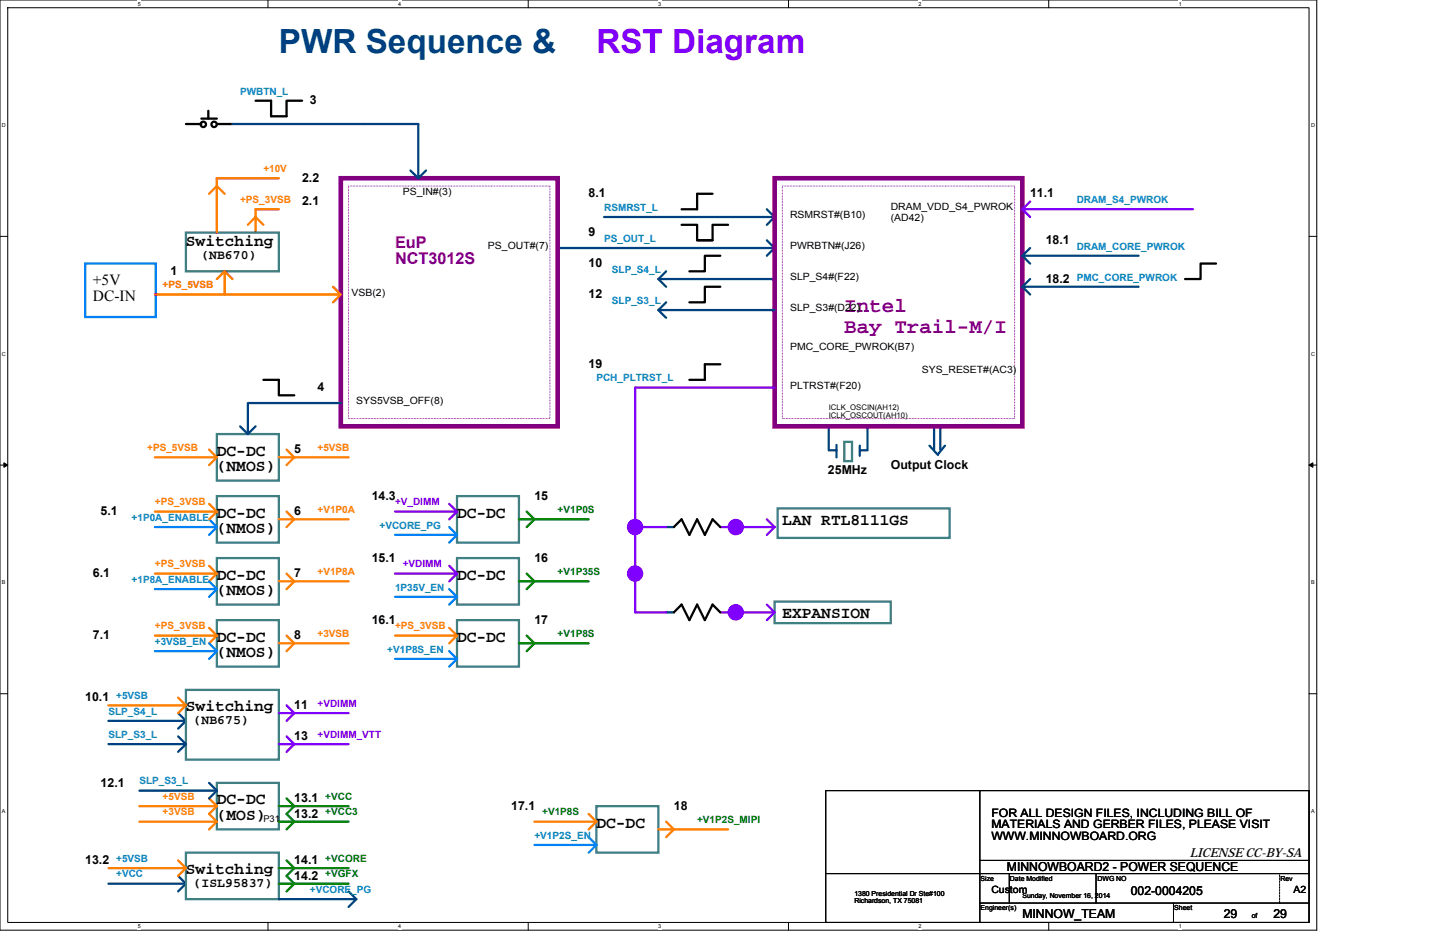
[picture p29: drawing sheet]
<svg xmlns="http://www.w3.org/2000/svg" width="432mm" height="279mm" viewBox="0 0 432 279" stroke-linecap="round" stroke-linejoin="round" font-family="sans-serif">
<defs><g id="words">
<text font-size="9.9" fill="#004080" x="83.2" y="15.9">PWR Sequence &amp;</text>
<text font-size="9.9" fill="#8000ff" x="178" y="15.9">RST Diagram</text>
<g font-size="6.2" fill="#800080">
<text x="251.9" y="93">Intel</text>
<text x="251.9" y="99.2">Bay Trail-M/I</text>
</g>
<g font-size="4.8">
<text x="55.5" y="73.4">Switching</text>
<text x="64.7" y="135.8">DC-DC</text>
<text x="64.7" y="140.5">(NMOS)</text>
<text x="64.7" y="154.3">DC-DC</text>
<text x="136.4" y="154.3">DC-DC</text>
<text x="64.7" y="158.9">(NMOS)</text>
<text x="233.4" y="156.6">LAN RTL8111GS</text>
<text x="64.7" y="172.8">DC-DC</text>
<text x="136.4" y="172.8">DC-DC</text>
<text x="64.7" y="177.4">(NMOS)</text>
<text x="233.4" y="184.4">EXPANSION</text>
<text x="64.7" y="191.3">DC-DC</text>
<text x="136.4" y="191.3">DC-DC</text>
<text x="64.7" y="195.9">(NMOS)</text>
<text x="55.5" y="212.1">Switching</text>
<text x="64.7" y="239.8">DC-DC</text>
<text x="64.7" y="244.5">(MOS)</text>
<text x="178" y="246.8">DC-DC</text>
<text x="55.5" y="260.6">Switching</text>
</g>
<g font-size="4.8" fill="#800080">
<text x="117.9" y="73.8">EuP</text>
<text x="117.9" y="78.8">NCT3012S</text>
</g>
<g font-size="4.6">
<text x="27.7" y="85">+5V</text>
<text x="27.7" y="89.9">DC-IN</text>
</g>
<g font-size="3.9">
<text x="60.1" y="77.2">(NB670)</text>
<text x="57.8" y="215.9">(NB675)</text>
<text x="57.8" y="264.4">(ISL95837)</text>
</g>
<g font-size="3.7">
<text x="92.5" y="31.1">3</text>
<text x="90.1" y="54.3">2.2</text>
<text x="175.7" y="58.9">8.1</text>
<text x="307.4" y="58.9">11.1</text>
<text x="90.1" y="61.2">2.1</text>
<text x="175.7" y="70.4">9</text>
<text x="312" y="72.7">18.1</text>
<text x="50.8" y="82">1</text>
<text x="175.7" y="79.7">10</text>
<text x="175.7" y="88.9">12</text>
<text x="312" y="84.3">18.2</text>
<text x="175.7" y="109.7">19</text>
<text x="94.8" y="116.7">4</text>
<text x="87.8" y="135.1">5</text>
<text x="247.1" y="141.4">25MHz</text>
<text x="265.8" y="139.8">Output Clock</text>
<text x="110.9" y="149">14.3</text>
<text x="159.5" y="149">15</text>
<text x="30" y="153.6">5.1</text>
<text x="87.8" y="153.6">6</text>
<text x="110.9" y="167.5">15.1</text>
<text x="159.5" y="167.5">16</text>
<text x="27.7" y="172.1">6.1</text>
<text x="87.8" y="172.1">7</text>
<text x="27.7" y="190.6">7.1</text>
<text x="87.8" y="190.6">8</text>
<text x="110.9" y="186">16.1</text>
<text x="159.5" y="186">17</text>
<text x="25.4" y="209.1">10.1</text>
<text x="87.8" y="211.4">11</text>
<text x="87.8" y="220.7">13</text>
<text x="30" y="234.5">12.1</text>
<text x="87.8" y="239.2">13.1</text>
<text x="87.8" y="243.8">13.2</text>
<text x="152.5" y="241.5">17.1</text>
<text x="201.1" y="241.5">18</text>
<text x="25.4" y="257.7">13.2</text>
<text x="87.8" y="257.7">14.1</text>
<text x="355" y="255.6">LICENSE CC-BY-SA</text>
<text x="87.8" y="262.3">14.2</text>
<text x="300.5" y="259.9">MINNOWBOARD2 - POWER SEQUENCE</text>
<text x="337.5" y="266.8">002-0004205</text>
<text x="305.1" y="273.7">MINNOW_TEAM</text>
<text x="365.2" y="273.7">29</text>
<text x="380" y="273.7">29</text>
</g>
<g font-size="3.5">
<text x="295.8" y="243.5">FOR ALL DESIGN FILES, INCLUDING BILL OF</text>
<text x="295.8" y="247">MATERIALS AND GERBER FILES, PLEASE VISIT</text>
<text x="295.8" y="250.6">WWW.MINNOWBOARD.ORG</text>
</g>
<g font-size="3" fill="#0080c0">
<text x="71.6" y="28.2">PWBTN_L</text>
<text x="180.3" y="62.9">RSMRST_L</text>
<text x="321.3" y="60.6">DRAM_S4_PWROK</text>
<text x="180.3" y="72.1">PS_OUT_L</text>
<text x="321.3" y="74.4">DRAM_CORE_PWROK</text>
<text x="182.6" y="81.4">SLP_S4_L</text>
<text x="321.3" y="83.7">PMC_CORE_PWROK</text>
<text x="182.6" y="90.6">SLP_S3_L</text>
<text x="178" y="113.7">PCH_PLTRST_L</text>
<text x="39.3" y="155.3">+1P0A_ENABLE</text>
<text x="113.3" y="157.6">+VCORE_PG</text>
<text x="39.3" y="173.8">+1P8A_ENABLE</text>
<text x="117.9" y="176.1">1P35V_EN</text>
<text x="46.2" y="192.3">+3VSB_EN</text>
<text x="115.6" y="194.6">+V1P8S_EN</text>
<text x="34.7" y="208.5">+5VSB</text>
<text x="32.4" y="213.1">SLP_S4_L</text>
<text x="32.4" y="220">SLP_S3_L</text>
<text x="41.6" y="233.9">SLP_S3_L</text>
<text x="159.5" y="250.1">+V1P2S_EN</text>
<text x="34.7" y="257">+5VSB</text>
<text x="34.7" y="261.6">+VCC</text>
<text x="92.5" y="266.3">+VCORE_PG</text>
</g>
<g font-size="3" fill="#ff8000">
<text x="78.6" y="51.3">+10V</text>
<text x="71.6" y="60.6">+PS_3VSB</text>
<text x="43.9" y="134.5">+PS_5VSB</text>
<text x="94.8" y="134.5">+5VSB</text>
<text x="46.2" y="150.7">+PS_3VSB</text>
<text x="94.8" y="153">+V1P0A</text>
<text x="46.2" y="169.2">+PS_3VSB</text>
<text x="94.8" y="171.5">+V1P8A</text>
<text x="46.2" y="187.7">+PS_3VSB</text>
<text x="94.8" y="190">+3VSB</text>
<text x="117.9" y="187.7">+PS_3VSB</text>
<text x="48.5" y="238.5">+5VSB</text>
<text x="48.5" y="243.2">+3VSB</text>
</g>
<g font-size="3">
<text x="120.2" y="58.1">PS_IN#(3)</text>
<text x="235.8" y="65.1">RSMRST#(B10)</text>
<text x="265.8" y="62.8">DRAM_VDD_S4_PWROK</text>
<text x="265.8" y="65.8">(AD42)</text>
<text x="145.6" y="74.3">PS_OUT#(7)</text>
<text x="235.8" y="74.3">PWRBTN#(J26)</text>
<text x="235.8" y="83.6">SLP_S4#(F22)</text>
<text x="104.9" y="88.2">VSB(2)</text>
<text x="235.8" y="92.8">SLP_S3#(D22)</text>
<text x="235.8" y="104.4">PMC_CORE_PWROK(B7)</text>
<text x="275.1" y="111.3">SYS_RESET#(AC3)</text>
<text x="235.8" y="115.9">PLTRST#(F20)</text>
<text x="106.3" y="120.5">SYS5VSB_OFF(8)</text>
<text x="295.8" y="266.2">Custom</text>
<text x="386" y="266.2">A2</text>
</g>
<text font-size="3" fill="#f00" x="48.5" y="86">+PS_5VSB</text>
<g font-size="3" fill="#8000ff">
<text x="117.9" y="150.7">+V_DIMM</text>
<text x="120.2" y="169.2">+VDIMM</text>
<text x="94.8" y="210.8">+VDIMM</text>
<text x="94.8" y="220">+VDIMM_VTT</text>
</g>
<g font-size="3" fill="#008000">
<text x="166.4" y="153">+V1P0S</text>
<text x="166.4" y="171.5">+V1P35S</text>
<text x="166.4" y="190">+V1P8S</text>
<text x="97.1" y="238.5">+VCC</text>
<text x="97.1" y="243.2">+VCC3</text>
<text x="161.8" y="243.2">+V1P8S</text>
<text x="208" y="245.5">+V1P2S_MIPI</text>
<text x="97.1" y="257">+VCORE</text>
<text x="97.1" y="261.6">+VGFX</text>
</g>
<text font-size="2.8" x="78.6" y="245.2">P31</text>
<g font-size="2.3">
<text x="247.3" y="122.3">ICLK_OSCIN(AH12)</text>
<text x="247.3" y="124.6">ICLK_OSCOUT(AH10)</text>
</g>
<g font-size="2.1">
<text x="292.6" y="262.6">Size</text>
<text x="301.4" y="262.6">Date Modified</text>
<text x="327.5" y="262.8">DWG NO</text>
<text x="382.1" y="262.6">Rev</text>
<text x="255" y="267.2">1380 Presidential Dr Ste#100</text>
<text x="255" y="269.3">Richardson, TX 75081</text>
<text x="305.1" y="267.7">Sunday, November 16, 2014</text>
<text x="292.6" y="271.4">Engineer(s)</text>
<text x="350.4" y="271.4">Sheet</text>
<text x="373.5" y="273.7">of</text>
</g>
<g font-size="1.6">
<text x="41.1" y="1.7">5</text>
<text x="118.8" y="1.7">4</text>
<text x="196.4" y="1.7">3</text>
<text x="274.1" y="1.7">2</text>
<text x="351.8" y="1.7">1</text>
<text x=".6" y="37.9">D</text>
<text x="391.2" y="37.9">D</text>
<text x=".6" y="106">C</text>
<text x="391.2" y="106">C</text>
<text x=".6" y="174.2">B</text>
<text x="391.2" y="174.2">B</text>
<text x=".6" y="242.4">A</text>
<text x="391.2" y="242.4">A</text>
<text x="41.1" y="276.8">5</text>
<text x="118.8" y="276.8">4</text>
<text x="196.4" y="276.8">3</text>
<text x="274.1" y="276.8">2</text>
<text x="351.8" y="276.8">1</text>
</g>
</g></defs>
<path d="M0 0h392.9v277.4h-392.9zM2.3 2.3h388.3v272.8h-388.3z" fill="none" stroke="#000" stroke-width=".3"/>
<g fill="#fff">
<path d="M41.1 .3h.9v1.8h-.9z"/>
<path d="M41.1 275.3h.9v1.9h-.9z"/>
</g>
<path d="M80 0v2.3M80 275.1v2.3" fill="none" stroke="#000" stroke-width=".3"/>
<g fill="#fff">
<path d="M118.8 .3h.9v1.8h-.9z"/>
<path d="M118.8 275.3h.9v1.9h-.9z"/>
</g>
<path d="M157.6 0v2.3M157.6 275.1v2.3" fill="none" stroke="#000" stroke-width=".3"/>
<g fill="#fff">
<path d="M196.4 .3h1v1.8h-1z"/>
<path d="M196.4 275.3h1v1.9h-1z"/>
</g>
<path d="M235.3 0v2.3M235.3 275.1v2.3" fill="none" stroke="#000" stroke-width=".3"/>
<g fill="#fff">
<path d="M274.1 .3h.9v1.8h-.9z"/>
<path d="M274.1 275.3h.9v1.9h-.9z"/>
</g>
<path d="M312.9 0v2.3M312.9 275.1v2.3" fill="none" stroke="#000" stroke-width=".3"/>
<g fill="#fff">
<path d="M351.8 .3h.9v1.8h-.9z"/>
<path d="M351.8 275.3h.9v1.9h-.9z"/>
<path d="M.6 36.4h1.2v1.8h-1.2z"/>
<path d="M391.2 36.4h1.2v1.8h-1.2z"/>
<path d="M.6 104.6h1.2v1.8h-1.2z"/>
<path d="M391.2 104.6h1.2v1.8h-1.2z"/>
</g>
<path d="M0 70.5h2.3M390.6 70.5h2.3" fill="none" stroke="#000" stroke-width=".3"/>
<g fill="#fff">
<path d="M.6 172.8h1.1v1.8h-1.1z"/>
<path d="M391.2 172.8h1.1v1.8h-1.1z"/>
</g>
<path d="M0 138.7h2.3M390.6 138.7h2.3" fill="none" stroke="#000" stroke-width=".3"/>
<path d="M1.2 138l1.1 .7-1.1 .6zM390.6 138.7l1.2-.7v1.3z" fill="#000" stroke="#000" stroke-width=".3"/>
<g fill="#fff">
<path d="M.6 240.9h1.1v1.9h-1.1z"/>
<path d="M391.2 240.9h1.1v1.9h-1.1z"/>
</g>
<path d="M0 206.9h2.3M390.6 206.9h2.3M246.4 235.8h144.2v39.3h-144.2zM292.4 235.8v39.3M292.4 256.6h98.2M246.6 260.5h144M292.4 269.3h98.2M301.2 260.5v8.8M327.1 260.5v8.8M350.2 269.3v5.8" fill="none" stroke="#000" stroke-width=".3"/>
<g fill="none" stroke="#000" stroke-width=".68">
<path d="M55.5 37h4.6M60.1 35.4h4.6M62.2 33v2.4M64.7 37h4.6M76.3 30h4.6v4.7h4.6v-4.7h4.6M212.6 57.8h-4.6v4.6h-4.6M203.4 67h4.6v4.6h4.6M214.9 76.3h-4.6v4.6h-4.6M217.3 67h-4.7v4.6h-4.6M362.9 78.6h-4.6v4.6h-4.7M214.9 85.5h-4.6v4.6h-4.6M78.6 113.3h4.6v4.6h4.6"/>
<path d="M214.9 108.6h-4.6v4.7h-4.6M201.1 157.2l2.3-2.3 2.3 4.6 2.3-4.6 2.3 4.6 2.3-4.6 2.3 2.3M201.1 182.6l2.3-2.3 2.3 4.6 2.3-4.6 2.3 4.6 2.3-4.6 2.3 2.3"/>
<circle cx="60.7" cy="37.1" r=".8"/>
<circle cx="63.9" cy="37.1" r=".8"/>
</g>
<g fill="none" stroke="#004080" stroke-width=".68">
<path d="M69.3 37h55.5v16.1l2.3-2.3M122.5 50.8l2.3 2.3M166.4 74h64.7M180.3 64.7h50.8M228.8 71.6l2.3 2.4M228.8 62.4l2.3 2.3M231.1 74l-2.3 2.3M231.1 64.7l-2.3 2.3M305.1 76.3l2.3 2.3M307.4 74l-2.3 2.3h34.7M196.5 83.2h34.6M196.5 83.2l2.3 2.3"/>
<path d="M196.5 92.5l2.3 2.3M198.8 80.9l-2.3 2.3M198.8 90.1l-2.3 2.4h34.6M305.1 85.5l2.3 2.3M307.4 83.2l-2.3 2.3h34.7M71.6 127.1l2.4 2.3M101.7 120.2h-27.7v9.2l2.3-2.3M247.3 127.1v6.9M247.3 134.3h2.3M249.6 132.7v3.7M256.6 132.9v3M256.8 134.3h2.1"/>
<path d="M258.9 127.1v6.9M277.4 132.9l2.5 2.8M278.7 127.1v6.9M280.6 127.1v6.9M282 132.9l-2.1 2.5M198.8 157.2h2.3M198.8 182.6h2.3M32.4 214.9h23.1M53.1 219.6l2.4 2.3M53.1 212.6l2.4 2.3M55.5 214.9l-2.4 2.4M32.4 221.9h23.1"/>
<path d="M41.6 235.8h23.1M55.5 221.9l-2.4 2.3M62.4 233.4l2.3 2.4M64.7 235.8l-2.3 2.3M32.4 263.5h23.1M53.1 261.2l2.4 2.3M55.5 263.5l-2.4 2.3M83.2 268.1h23.1M104 265.8l2.3 2.3M106.3 268.1l-2.3 2.3"/>
</g>
<g fill="none" stroke="#408080" stroke-width=".68">
<path d="M55.5 69.3h27.7v11.6h-27.7zM64.7 129.4h18.5v13.9h-18.5zM251.9 131.7h2.4v5.8h-2.4zM64.7 147.9h18.5v13.9h-18.5zM136.4 147.9h18.5v13.9h-18.5zM232.1 151.6h51.3v8.8h-51.3zM64.7 166.4h18.5v13.9h-18.5zM136.4 166.4h18.5v13.9h-18.5zM231.1 179.4h34.7v6.4h-34.7zM64.7 184.9h18.5v13.9h-18.5zM136.4 184.9h18.5v13.9h-18.5zM55.5 205.7h27.7v20.8h-27.7z"/>
<path d="M64.7 233.4h18.5v13.9h-18.5zM55.5 254.3h27.7v13.8h-27.7zM178 240.4h18.5v13.9h-18.5z"/>
</g>
<path d="M83.2 53.1h-18.5v16.2M83.2 62.4h-6.9v6.9M46.2 87.8h55.5M67 80.9l2.3 2.3M67 80.9l-2.3 2.3M67 80.9v6.9M99.4 85.5l2.3 2.3M101.7 87.8l-2.3 2.3" fill="none" stroke="#f00" stroke-width=".68"/>
<g fill="none" stroke="#ff8000" stroke-width=".68">
<path d="M62.4 57.8l2.3-2.3 2.3 2.3M74 67l2.3-2.3 2.3 2.3M62.4 134l2.3 2.4h-18.5M64.7 136.4l-2.3 2.3M83.2 136.4h20.8M85.5 134l2.3 2.4-2.3 2.3M46.2 152.5h18.5M62.4 150.2l2.3 2.3M64.7 152.5l-2.3 2.4M83.2 154.9h20.8M85.5 152.5l2.3 2.4-2.3 2.3M46.2 171h18.5"/>
<path d="M62.4 168.7l2.3 2.3M64.7 171l-2.3 2.4M83.2 173.4h20.8M85.5 171l2.3 2.4-2.3 2.3M46.2 189.5h18.5M62.4 187.2l2.3 2.3M64.7 189.5l-2.3 2.3M83.2 191.8h20.8M85.5 189.5l2.3 2.3-2.3 2.4M134 187.2l2.4 2.3h-18.5M136.4 189.5l-2.4 2.3M53.1 208l2.4 2.3h-23.1"/>
<path d="M55.5 210.3l-2.4 2.3M62.4 238.1l2.3 2.3h-23.1M41.6 245h23.1M53.1 256.6l2.4 2.3h-23.1M55.5 258.9l-2.4 2.3M64.7 240.4l-2.3 2.3 2.3 2.3M64.7 245l-2.3 2.3M159.5 245h18.5M175.7 242.7l2.3 2.3M178 245l-2.3 2.3M196.5 247.3h20.8M198.8 245l2.3 2.3-2.3 2.3"/>
</g>
<path d="M101.7 53.1h64.7v74h-64.7zM231.1 53.1h74v74h-74z" fill="none" stroke="#800080" stroke-width="1.4"/>
<path d="M104 55.5h60.1v69.3h-60.1zM233.4 55.5h69.4v69.3h-69.4z" fill="none" stroke="#800080" stroke-width=".3" stroke-dasharray="0 .4"/>
<g fill="none" stroke="#8000ff" stroke-width=".68">
<path d="M307.4 60.1l-2.3 2.3M356 62.4h-50.9l2.3 2.3M231.1 115.6h-41.6v41.6M117.9 152.5h18.5M134 150.2l2.4 2.3M136.4 152.5l-2.4 2.4M189.5 157.2h9.3M189.5 157.2v25.4h9.3M214.9 157.2h16.2M228.8 154.9l2.3 2.3M231.1 157.2l-2.3 2.3M134 168.7l2.4 2.3h-18.5"/>
<path d="M136.4 171l-2.4 2.4M214.9 182.6h16.2M228.8 180.3l2.3 2.3M231.1 182.6l-2.3 2.3M83.2 212.6h20.8M85.5 210.3l2.3 2.3-2.3 2.3M85.5 219.6l2.3 2.3-2.3 2.3M83.2 221.9h20.8"/>
</g>
<g fill="none" stroke="#0080ff" stroke-width=".68">
<path d="M25.4 78.6h21.1v15.9h-21.1zM62.4 154.9l2.3 2.3h-18.5M64.7 157.2l-2.3 2.3M117.9 159.5h18.5M134 157.2l2.4 2.3M136.4 159.5l-2.4 2.3M62.4 173.4l2.3 2.3h-18.5M64.7 175.7l-2.3 2.3M117.9 178h18.5M134 175.7l2.4 2.3M136.4 178l-2.4 2.3M62.4 191.8l2.3 2.4h-18.5"/>
<path d="M64.7 194.2l-2.3 2.3M117.9 196.5h18.5M134 194.2l2.4 2.3M136.4 196.5l-2.4 2.3M159.5 251.9h18.5M175.7 249.6l2.3 2.3M178 251.9l-2.3 2.4"/>
</g>
<path d="M154.9 154.9h20.8M157.2 152.5l2.3 2.4-2.3 2.3M154.9 173.4h20.8M157.2 171l2.3 2.4-2.3 2.3M154.9 191.8h20.8M157.2 189.5l2.3 2.3-2.3 2.4M85.5 238.1l2.3 2.3-2.3 2.3 2.3 2.3-2.3 2.3M83.2 245h20.8M83.2 240.4h20.8M83.2 258.9h20.8M85.5 256.6l2.3 2.3-2.3 2.3 2.3 2.3-2.3 2.3M83.2 263.5h20.8" fill="none" stroke="#008000" stroke-width=".68"/>
<g fill="#8000ff" stroke="#8000ff" stroke-width=".3">
<circle cx="189.5" cy="171" r="2.31"/>
<circle cx="219.6" cy="157.2" r="2.31"/>
<circle cx="219.6" cy="182.6" r="2.31"/>
<circle cx="189.5" cy="157.2" r="2.31"/>
</g>
<path d="M381.8 260.5v8.8M381.8 269.3h.1" fill="none" stroke="#000" stroke-width=".3" stroke-dasharray="0 .4"/>
<use href="#words"/>
</svg>
